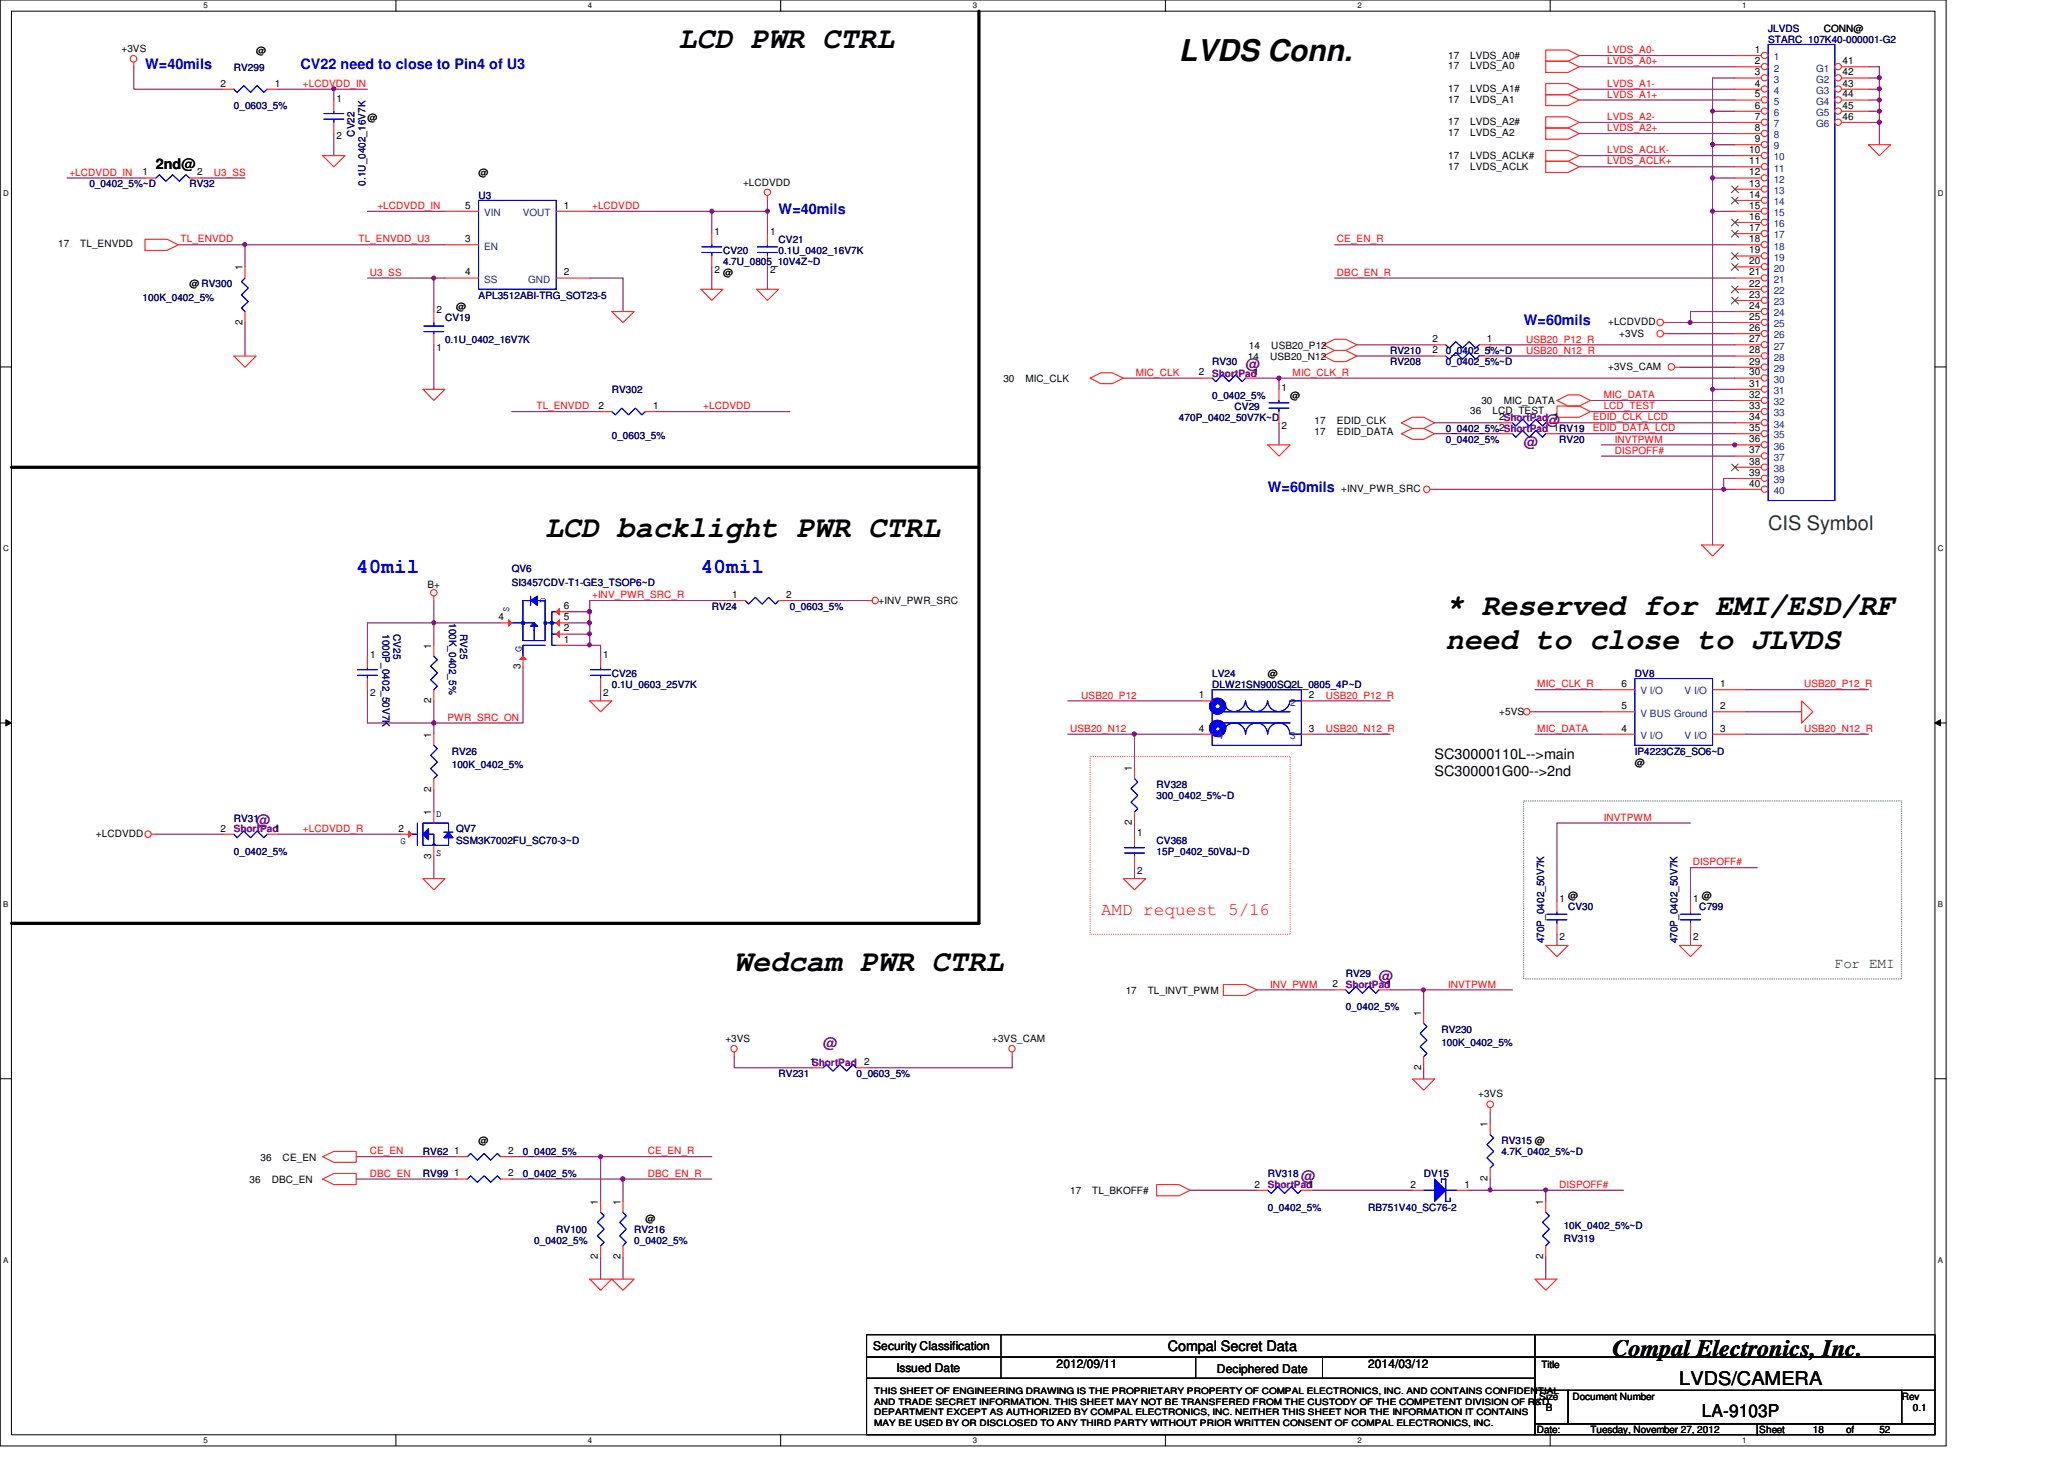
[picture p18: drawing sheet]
<svg xmlns="http://www.w3.org/2000/svg" width="297mm" height="210mm" viewBox="0 0 297 210" stroke-linecap="round" stroke-linejoin="round" font-family="sans-serif">
<defs><g id="words">
<g font-size="4.3">
<text x="97.7" y="6.9">LCD PWR CTRL</text>
<text x="169.7" y="8.8">LVDS Conn.</text>
<text x="78.4" y="77.3">LCD backlight PWR CTRL</text>
<text x="208.1" y="88.5">* Reserved for EMI/ESD/RF</text>
<text x="208.1" y="93.4">need to close to JLVDS</text>
<text x="105.7" y="139.7">Wedcam PWR CTRL</text>
</g>
<text font-size="3.3" x="232.1" y="195.1">Compal Electronics, Inc.</text>
<g font-size="3" fill="#00f">
<text x="51.3" y="82.5">40mil</text>
<text x="100.9" y="82.5">40mil</text>
</g>
<text font-size="2.9" fill="#008000" x="254.5" y="76.2">CIS Symbol</text>
<text font-size="2.7" x="241.7" y="199.3">LVDS/CAMERA</text>
<text font-size="2.5" fill="#f00" x="158.5" y="131.7">AMD request 5/16</text>
<text font-size="2.5" x="244.9" y="203.9">LA-9103P</text>
<g font-size="2.1" fill="#00f">
<text x="20.9" y="9.9">W=40mils</text>
<text x="43.3" y="9.9">CV22 need to close to Pin4 of U3</text>
<text x="112.1" y="30.7">W=40mils</text>
<text x="219.3" y="46.7">W=60mils</text>
<text x="182.5" y="70.7">W=60mils</text>
</g>
<g font-size="2.1">
<text x="22.4" y="24.3">2nd@</text>
<text x="206.5" y="109.1">SC30000110L--&gt;main</text>
<text x="206.5" y="111.6">SC300001G00--&gt;2nd</text>
<text x="168.1" y="194.4">Compal Secret Data</text>
</g>
<g font-size="2.1" fill="#8000ff">
<text x="179.3" y="53.1">@</text>
<text x="219.3" y="64.3">@</text>
<text x="222.5" y="61.1">@</text>
<text x="36.9" y="118.7">@</text>
<text x="198.5" y="141.1">@</text>
<text x="118.4" y="150.7">@</text>
<text x="187.3" y="169.9">@</text>
</g>
<text font-size="2.1" fill="#004000" x="264.1" y="139.2">For EMI</text>
<g font-size="1.7">
<text x="125.7" y="194.3">Security Classification</text>
<text x="129" y="197.3">Issued Date</text>
<text x="152.1" y="196.8">2012/09/11</text>
<text x="175.1" y="197.5">Deciphered Date</text>
<text x="196.9" y="196.8">2014/03/12</text>
</g>
<g font-size="1.4" fill="#000080">
<text x="254.5" y="4.6">JLVDS</text>
<text x="33.7" y="10.2">RV299</text>
<text x="254.5" y="6.2">STARC_107K40-000001-G2</text>
<text x="33.7" y="15.7">0_0603_5%</text>
<text x="51" y="19.7" transform="rotate(-90 51 19.7)">CV22</text>
<text x="12.9" y="27">0_0402_5%~D</text>
<text x="27.3" y="27">RV32</text>
<text x="52.6" y="26.7" transform="rotate(-90 52.6 26.7)">0.1U_0402_16V7K</text>
<text x="68.9" y="28.6">U3</text>
<text x="112.1" y="35">CV21</text>
<text x="104.1" y="36.6">CV20</text>
<text x="104.1" y="38.2">4.7U_0805_10V4Z~D</text>
<text x="112.1" y="36.6">0.1U_0402_16V7K</text>
<text x="20.5" y="43.3">100K_0402_5%</text>
<text x="64" y="46.2">CV19</text>
<text x="68.9" y="43">APL3512ABI-TRG_SOT23-5</text>
<text x="64" y="49.4">0.1U_0402_16V7K</text>
<text x="174.5" y="52.6">RV30</text>
<text x="200.1" y="51">RV210</text>
<text x="200.1" y="52.6">RV208</text>
<text x="208.1" y="51">0_0402_5%~D</text>
<text x="208.1" y="52.6">0_0402_5%~D</text>
<text x="88" y="56.6">RV302</text>
<text x="174.5" y="57.4">0_0402_5%</text>
<text x="177.7" y="59">CV29</text>
<text x="88" y="63.1">0_0603_5%</text>
<text x="169.7" y="60.6">470P_0402_50V7K~D</text>
<text x="208.1" y="63.8">0_0402_5%</text>
<text x="208.1" y="62.2">0_0402_5%2ShortPad 1RV19</text>
<text x="224.4" y="63.8">RV20</text>
<text x="73.7" y="82.3">QV6</text>
<text x="64.6" y="89.6" transform="rotate(90 64.6 89.6)">100K_0402_5%</text>
<text x="73.7" y="84.2">SI3457CDV-T1-GE3_TSOP6~D</text>
<text x="102.4" y="87.8">RV24</text>
<text x="113.7" y="87.8">0_0603_5%</text>
<text x="55" y="91.2" transform="rotate(90 55 91.2)">1000P_0402_50V7K</text>
<text x="56.6" y="91.2" transform="rotate(90 56.6 91.2)">CV25</text>
<text x="66.2" y="91.2" transform="rotate(90 66.2 91.2)">RV25</text>
<text x="88" y="97.4">CV26</text>
<text x="88" y="99">0.1U_0603_25V7K</text>
<text x="174.5" y="97.4">LV24</text>
<text x="174.5" y="99">DLW21SN900SQ2L_0805_4P~D</text>
<text x="235.3" y="97.4">DV8</text>
<text x="65" y="108.6">RV26</text>
<text x="65" y="110.5">100K_0402_5%</text>
<text x="166.5" y="113.4">RV328</text>
<text x="235.3" y="108.6">IP4223CZ6_SO6~D</text>
<text x="33.7" y="118.2">RV31</text>
<text x="65.7" y="119.8">QV7</text>
<text x="166.5" y="115">300_0402_5%~D</text>
<text x="33.7" y="123">0_0402_5%</text>
<text x="65.7" y="121.4">SSM3K7002FU_SC70-3~D</text>
<text x="166.5" y="121.4">CV368</text>
<text x="166.5" y="123">15P_0402_50V8J~D</text>
<text x="225.7" y="131">CV30</text>
<text x="244.6" y="131">C799</text>
<text x="222.2" y="135.7" transform="rotate(-90 222.2 135.7)">470P_0402_50V7K</text>
<text x="241.4" y="135.7" transform="rotate(-90 241.4 135.7)">470P_0402_50V7K</text>
<text x="193.7" y="140.6">RV29</text>
<text x="193.7" y="145.4">0_0402_5%</text>
<text x="207.4" y="148.6">RV230</text>
<text x="112.1" y="155">RV231</text>
<text x="123.3" y="155">0_0603_5%</text>
<text x="207.4" y="150.5">100K_0402_5%</text>
<text x="60.9" y="166.2">RV62</text>
<text x="75.3" y="166.2">0_0402_5%</text>
<text x="216.1" y="164.6">RV315 @</text>
<text x="216.1" y="166.2">4.7K_0402_5%~D</text>
<text x="60.9" y="169.4">RV99</text>
<text x="75.3" y="169.4">0_0402_5%</text>
<text x="182.5" y="169.4">RV318</text>
<text x="204.9" y="169.4">DV15</text>
<text x="76.9" y="179">0_0402_5%</text>
<text x="80" y="177.4">RV100</text>
<text x="91.3" y="177.4">RV216</text>
<text x="91.3" y="179">0_0402_5%</text>
<text x="182.5" y="174.2">0_0402_5%</text>
<text x="196.9" y="174.2">RB751V40_SC76-2</text>
<text x="225" y="178.6">RV319</text>
<text x="225" y="176.7">10K_0402_5%~D</text>
</g>
<g font-size="1.4">
<text x="262.5" y="4.6">CONN@</text>
<text x="17.5" y="7.5">+3VS</text>
<text x="36.9" y="7.7">@</text>
<text x="208.4" y="10">17</text>
<text x="208.4" y="8.4">17</text>
<text x="211.6" y="10">LVDS_A0</text>
<text x="211.6" y="8.4">LVDS_A0#</text>
<text x="252.6" y="7.6">1</text>
<text x="252.6" y="9.2">2</text>
<text x="252.6" y="10.8">3</text>
<text x="265.2" y="9.2">41</text>
<text x="265.2" y="10.8">42</text>
<text x="31.7" y="12.4">2</text>
<text x="39.5" y="12.4">1</text>
<text x="48.4" y="14.6">1</text>
<text x="52.9" y="17.4">@</text>
<text x="208.4" y="18">17</text>
<text x="208.4" y="14.8">17</text>
<text x="208.4" y="13.2">17</text>
<text x="211.6" y="18">LVDS_A2#</text>
<text x="211.6" y="14.8">LVDS_A1</text>
<text x="211.6" y="13.2">LVDS_A1#</text>
<text x="252.6" y="12.4">4</text>
<text x="252.6" y="14">5</text>
<text x="252.6" y="15.6">6</text>
<text x="252.6" y="17.2">7</text>
<text x="265.2" y="12.4">43</text>
<text x="265.2" y="14">44</text>
<text x="265.2" y="15.6">45</text>
<text x="265.2" y="17.2">46</text>
<text x="48.4" y="20.1">2</text>
<text x="208.4" y="19.6">17</text>
<text x="208.4" y="22.8">17</text>
<text x="211.6" y="19.6">LVDS_A2</text>
<text x="211.6" y="22.8">LVDS_ACLK#</text>
<text x="251.8" y="22">10</text>
<text x="251.8" y="23.6">11</text>
<text x="252.6" y="18.8">8</text>
<text x="252.6" y="20.4">9</text>
<text x="20.5" y="25.2">1</text>
<text x="28.4" y="25.2">2</text>
<text x="68.9" y="25.4">@</text>
<text x="106.9" y="26.8">+LCDVDD</text>
<text x="208.4" y="24.4">17</text>
<text x="211.6" y="24.4">LVDS_ACLK</text>
<text x="251.8" y="25.2">12</text>
<text x="251.8" y="26.8">13</text>
<text x="251.8" y="28.4">14</text>
<text x="8.4" y="35.6">17</text>
<text x="11.6" y="35.6">TL_ENVDD</text>
<text x="67" y="30">5</text>
<text x="67" y="34.8">3</text>
<text x="81.1" y="30">1</text>
<text x="102.8" y="33.8">1</text>
<text x="110.8" y="33.8">1</text>
<text x="251.8" y="30">15</text>
<text x="251.8" y="31.6">16</text>
<text x="251.8" y="33.2">17</text>
<text x="251.8" y="34.8">18</text>
<text x="27.3" y="41.4">@ RV300</text>
<text x="34.9" y="38.9" transform="rotate(-90 34.9 38.9)">1</text>
<text x="67" y="39.6">4</text>
<text x="81.1" y="39.6">2</text>
<text x="102.8" y="39.3">2</text>
<text x="104.1" y="39.8">@</text>
<text x="110.8" y="39.3">2</text>
<text x="251.8" y="36.4">19</text>
<text x="251.8" y="38">20</text>
<text x="251.8" y="39.6">21</text>
<text x="251.8" y="41.2">22</text>
<text x="34.9" y="46.7" transform="rotate(-90 34.9 46.7)">2</text>
<text x="62.8" y="45">2</text>
<text x="65.7" y="44.6">@</text>
<text x="231.4" y="46.8">+LCDVDD</text>
<text x="251.8" y="42.8">23</text>
<text x="251.8" y="44.4">24</text>
<text x="251.8" y="46">25</text>
<text x="251.8" y="47.6">26</text>
<text x="62.8" y="50.5">1</text>
<text x="179.6" y="51.8">14</text>
<text x="179.7" y="50.2">14</text>
<text x="182.8" y="51.8">USB20_N12</text>
<text x="183" y="50.2">USB20_P12</text>
<text x="206.2" y="49.2">2</text>
<text x="206.2" y="50.8">2</text>
<text x="214" y="49.2">1</text>
<text x="214" y="50.8">1</text>
<text x="231.4" y="53.2">+3VS_CAM</text>
<text x="233" y="48.4">+3VS</text>
<text x="251.8" y="49.2">27</text>
<text x="251.8" y="50.8">28</text>
<text x="251.8" y="52.5">29</text>
<text x="86.1" y="58.8">2</text>
<text x="94" y="58.8">1</text>
<text x="144.4" y="55">30</text>
<text x="147.6" y="55">MIC_CLK</text>
<text x="172.5" y="54">2</text>
<text x="184.4" y="56.2">1</text>
<text x="185.7" y="57.4">@</text>
<text x="211.6" y="59.6">36</text>
<text x="213.2" y="58.2">30</text>
<text x="214.8" y="59.6">LCD_TEST</text>
<text x="216.4" y="58.2">MIC_DATA</text>
<text x="251.8" y="54">30</text>
<text x="251.8" y="55.6">31</text>
<text x="251.8" y="57.2">32</text>
<text x="251.8" y="58.8">33</text>
<text x="184.4" y="61.7">2</text>
<text x="189.2" y="61">17</text>
<text x="189.2" y="62.7">17</text>
<text x="192.4" y="61">EDID_CLK</text>
<text x="192.4" y="62.7">EDID_DATA</text>
<text x="215.8" y="60.5">2ShortPad 1</text>
<text x="251.8" y="60.5">34</text>
<text x="251.8" y="62">35</text>
<text x="251.8" y="63.6">36</text>
<text x="251.8" y="65.2">37</text>
<text x="193" y="70.8">+INV_PWR_SRC</text>
<text x="251.8" y="66.8">38</text>
<text x="251.8" y="68.5">39</text>
<text x="251.8" y="70">40</text>
<text x="61.5" y="84.6">B+</text>
<text x="71.8" y="89.2">4</text>
<text x="81.1" y="87.6">6</text>
<text x="81.1" y="89.2">5</text>
<text x="105.4" y="86">1</text>
<text x="113.2" y="86">2</text>
<text x="126.4" y="86.8">+INV_PWR_SRC</text>
<text x="53.3" y="94.6">1</text>
<text x="62.1" y="93.3" transform="rotate(-90 62.1 93.3)">1</text>
<text x="81.1" y="90.8">2</text>
<text x="81.1" y="92.5">1</text>
<text x="86.8" y="94.6">1</text>
<text x="53.3" y="100.1">2</text>
<text x="62.1" y="101.1" transform="rotate(-90 62.1 101.1)">2</text>
<text x="74.9" y="96.3" transform="rotate(-90 74.9 96.3)">3</text>
<text x="86.8" y="100.1">2</text>
<text x="172.5" y="100.5">1</text>
<text x="182.5" y="97.4">@</text>
<text x="188.4" y="100.5">2</text>
<text x="233.4" y="98.8">6</text>
<text x="247.6" y="98.8">1</text>
<text x="62.1" y="106.1" transform="rotate(-90 62.1 106.1)">1</text>
<text x="172.5" y="105.2">4</text>
<text x="188.4" y="105.2">3</text>
<text x="215.8" y="102.8">+5VS</text>
<text x="233.4" y="105.2">4</text>
<text x="233.4" y="102">5</text>
<text x="247.6" y="102">2</text>
<text x="247.6" y="105.2">3</text>
<text x="62.1" y="113.9" transform="rotate(-90 62.1 113.9)">2</text>
<text x="162.9" y="110.9" transform="rotate(-90 162.9 110.9)">1</text>
<text x="235.3" y="110.2">@</text>
<text x="31.7" y="119.6">2</text>
<text x="57.4" y="119.6">2</text>
<text x="62.1" y="117.3" transform="rotate(-90 62.1 117.3)">1</text>
<text x="162.9" y="118.7" transform="rotate(-90 162.9 118.7)">2</text>
<text x="13.8" y="120.4">+LCDVDD</text>
<text x="62.1" y="123.5" transform="rotate(-90 62.1 123.5)">3</text>
<text x="163.7" y="120.2">1</text>
<text x="163.7" y="125.7">2</text>
<text x="224.4" y="129.8">1</text>
<text x="225.7" y="129.4">@</text>
<text x="243.7" y="129.8">1</text>
<text x="244.9" y="129.4">@</text>
<text x="224.4" y="135.3">2</text>
<text x="243.7" y="135.3">2</text>
<text x="162" y="143">17</text>
<text x="165.2" y="143">TL_INVT_PWM</text>
<text x="191.8" y="142">2</text>
<text x="104.4" y="149.9">+3VS</text>
<text x="142.8" y="149.9">+3VS_CAM</text>
<text x="204.5" y="146.1" transform="rotate(-90 204.5 146.1)">1</text>
<text x="116.5" y="153.2">1ShortPad</text>
<text x="124.4" y="153.2">2</text>
<text x="204.5" y="153.9" transform="rotate(-90 204.5 153.9)">2</text>
<text x="212.7" y="157.9">+3VS</text>
<text x="37.5" y="167">36</text>
<text x="40.7" y="167">CE_EN</text>
<text x="65.4" y="166">1</text>
<text x="68.9" y="164.6">@</text>
<text x="73.1" y="166">2</text>
<text x="214.1" y="162.1" transform="rotate(-90 214.1 162.1)">1</text>
<text x="35.9" y="170.2">36</text>
<text x="39.1" y="170.2">DBC_EN</text>
<text x="65.4" y="169.2">1</text>
<text x="73.1" y="169.2">2</text>
<text x="86.1" y="173.3" transform="rotate(-90 86.1 173.3)">1</text>
<text x="89.3" y="173.3" transform="rotate(-90 89.3 173.3)">1</text>
<text x="154" y="171.8">17</text>
<text x="157.2" y="171.8">TL_BKOFF#</text>
<text x="180.5" y="170.9">2</text>
<text x="203" y="170.9">2</text>
<text x="210.8" y="170.9">1</text>
<text x="214.1" y="169.9" transform="rotate(-90 214.1 169.9)">2</text>
<text x="222.1" y="173.3" transform="rotate(-90 222.1 173.3)">1</text>
<text x="92.9" y="175.8">@</text>
<text x="86.1" y="181.1" transform="rotate(-90 86.1 181.1)">2</text>
<text x="89.3" y="181.1" transform="rotate(-90 89.3 181.1)">2</text>
<text x="222.1" y="181.1" transform="rotate(-90 222.1 181.1)">2</text>
<text x="221.8" y="196.8">Title</text>
<text x="221.5" y="201.4">Size</text>
<text x="222.5" y="203">B</text>
<text x="226.3" y="201.4">Document Number</text>
<text x="273.7" y="201.4">Rev</text>
<text x="275.3" y="203">0.1</text>
<text x="221.2" y="206.2">Date:</text>
<text x="228.9" y="206.2">Tuesday, November 27, 2012</text>
<text x="253.2" y="206.2">Sheet</text>
<text x="260.9" y="206.2">18</text>
<text x="265.7" y="206.2">of</text>
<text x="270.5" y="206.2">52</text>
</g>
<g font-size="1.4" fill="#f00">
<text x="231.3" y="7.7">LVDS_A0-</text>
<text x="231.3" y="9.3">LVDS_A0+</text>
<text x="43.6" y="12.5">+LCDVDD_IN</text>
<text x="231.3" y="17.3">LVDS_A2-</text>
<text x="231.3" y="12.5">LVDS_A1-</text>
<text x="231.3" y="14.1">LVDS_A1+</text>
<text x="231.3" y="23.7">LVDS_ACLK+</text>
<text x="231.3" y="18.9">LVDS_A2+</text>
<text x="231.3" y="22.1">LVDS_ACLK-</text>
<text x="10" y="25.3">+LCDVDD_IN</text>
<text x="30.8" y="25.3">U3_SS</text>
<text x="26" y="34.9">TL_ENVDD</text>
<text x="51.6" y="34.9">TL_ENVDD_U3</text>
<text x="54.3" y="30.1">+LCDVDD_IN</text>
<text x="85.2" y="30.1">+LCDVDD</text>
<text x="192.4" y="34.9">CE_EN_R</text>
<text x="53.2" y="39.7">U3_SS</text>
<text x="192.4" y="39.7">DBC_EN_R</text>
<text x="219.6" y="49.3">USB20_P12_R</text>
<text x="219.6" y="50.9">USB20_N12_R</text>
<text x="77.2" y="58.9">TL_ENVDD</text>
<text x="101.2" y="58.9">+LCDVDD</text>
<text x="163.4" y="54.1">MIC_CLK</text>
<text x="186" y="54.1">MIC_CLK_R</text>
<text x="230.8" y="57.3">MIC_DATA</text>
<text x="230.8" y="58.9">LCD_TEST</text>
<text x="229.2" y="60.5">EDID_CLK_LCD</text>
<text x="229.2" y="62.1">EDID_DATA_LCD</text>
<text x="232.4" y="65.3">DISPOFF#</text>
<text x="232.4" y="63.7">INVTPWM</text>
<text x="85.2" y="86.1">+INV_PWR_SRC_R</text>
<text x="155.6" y="100.5">USB20_P12</text>
<text x="190.8" y="100.5">USB20_P12_R</text>
<text x="221.2" y="98.9">MIC_CLK_R</text>
<text x="259.6" y="98.9">USB20_P12_R</text>
<text x="64.4" y="103.7">PWR_SRC_ON</text>
<text x="154" y="105.3">USB20_N12</text>
<text x="190.8" y="105.3">USB20_N12_R</text>
<text x="221.2" y="105.3">MIC_DATA</text>
<text x="259.6" y="105.3">USB20_N12_R</text>
<text x="43.6" y="119.7">+LCDVDD_R</text>
<text x="230.8" y="118.1">INVTPWM</text>
<text x="243.6" y="124.5">DISPOFF#</text>
<text x="182.8" y="142.1">INV_PWM</text>
<text x="208.4" y="142.1">INVTPWM</text>
<text x="53.2" y="166.1">CE_EN</text>
<text x="93.2" y="166.1">CE_EN_R</text>
<text x="53.2" y="169.3">DBC_EN</text>
<text x="93.2" y="169.3">DBC_EN_R</text>
<text x="224.4" y="170.9">DISPOFF#</text>
</g>
<g font-size="1.4" fill="#004080">
<text x="255.3" y="8.7">1</text>
<text x="255.3" y="10.3">2</text>
<text x="255.3" y="11.9">3</text>
<text x="261.4" y="10.3">G1</text>
<text x="261.4" y="11.9">G2</text>
<text x="255.3" y="13.5">4</text>
<text x="255.3" y="15.1">5</text>
<text x="255.3" y="16.7">6</text>
<text x="261.4" y="13.5">G3</text>
<text x="261.4" y="15.1">G4</text>
<text x="261.4" y="16.7">G5</text>
<text x="255.3" y="18.3">7</text>
<text x="255.3" y="19.9">8</text>
<text x="255.3" y="21.5">9</text>
<text x="255.3" y="23.1">10</text>
<text x="261.4" y="18.3">G6</text>
<text x="255.3" y="24.7">11</text>
<text x="255.3" y="26.3">12</text>
<text x="255.3" y="27.9">13</text>
<text x="255.3" y="29.5">14</text>
<text x="69.7" y="31.1">VIN</text>
<text x="69.7" y="35.9">EN</text>
<text x="75.2" y="31.1">VOUT</text>
<text x="255.3" y="31.1">15</text>
<text x="255.3" y="32.7">16</text>
<text x="255.3" y="34.3">17</text>
<text x="255.3" y="35.9">18</text>
<text x="69.7" y="40.7">SS</text>
<text x="76" y="40.7">GND</text>
<text x="255.3" y="37.5">19</text>
<text x="255.3" y="39.1">20</text>
<text x="255.3" y="40.7">21</text>
<text x="255.3" y="42.3">22</text>
<text x="255.3" y="43.9">23</text>
<text x="255.3" y="45.5">24</text>
<text x="255.3" y="47.1">25</text>
<text x="255.3" y="48.7">26</text>
<text x="255.3" y="50.3">27</text>
<text x="255.3" y="51.9">28</text>
<text x="255.3" y="53.5">29</text>
<text x="255.3" y="55.1">30</text>
<text x="255.3" y="56.7">31</text>
<text x="255.3" y="58.3">32</text>
<text x="255.3" y="59.9">33</text>
<text x="255.3" y="61.5">34</text>
<text x="255.3" y="63.1">35</text>
<text x="255.3" y="64.7">36</text>
<text x="255.3" y="66.3">37</text>
<text x="255.3" y="67.9">38</text>
<text x="255.3" y="69.5">39</text>
<text x="255.3" y="71.1">40</text>
<text x="175.3" y="101.5">1</text>
<text x="185.7" y="101.5">2</text>
<text x="236.1" y="99.9">V I/O</text>
<text x="242.4" y="99.9">V I/O</text>
<text x="175.3" y="106.3">4</text>
<text x="185.7" y="106.3">3</text>
<text x="236.1" y="106.3">V I/O</text>
<text x="236.1" y="103.1">V BUS Ground</text>
<text x="242.4" y="106.3">V I/O</text>
</g>
<g font-size="1.4" fill="#8000ff">
<text x="174.5" y="54.2">ShortPad1</text>
<text x="33.7" y="119.8">ShortPad1</text>
<text x="193.7" y="142.2">ShortPad1</text>
<text x="182.5" y="171">ShortPad1</text>
</g>
<g font-size="1.4" fill="#00f">
<text x="73.3" y="88" transform="rotate(-90 73.3 88)">S</text>
<text x="78.6" y="86.7" transform="rotate(-90 78.6 86.7)">D</text>
<text x="75.1" y="93.8" transform="rotate(-90 75.1 93.8)">G</text>
<text x="62.8" y="117.5">D</text>
<text x="57.7" y="121.4">G</text>
<text x="62.8" y="123.1">S</text>
</g>
<g font-size="1.3">
<text x="125.8" y="200.6">THIS SHEET OF ENGINEERING DRAWING IS THE PROPRIETARY PROPERTY OF COMPAL ELECTRONICS, INC. AND CONTAINS CONFIDENTIAL</text>
<text x="125.8" y="202.1">AND TRADE SECRET INFORMATION. THIS SHEET MAY NOT BE TRANSFERED FROM THE CUSTODY OF THE COMPETENT DIVISION OF R&amp;D</text>
<text x="125.8" y="203.6">DEPARTMENT EXCEPT AS AUTHORIZED BY COMPAL ELECTRONICS, INC. NEITHER THIS SHEET NOR THE INFORMATION IT CONTAINS</text>
<text x="125.8" y="205.1">MAY BE USED BY OR DISCLOSED TO ANY THIRD PARTY WITHOUT PRIOR WRITTEN CONSENT OF COMPAL ELECTRONICS, INC.</text>
</g>
<g font-size="1.1">
<text x="29.3" y="1.1">5</text>
<text x="84.6" y="1.1">4</text>
<text x="140" y="1.1">3</text>
<text x="195.4" y="1.1">2</text>
<text x="250.7" y="1.1">1</text>
<text x=".5" y="28.2">D</text>
<text x="278.9" y="28.2">D</text>
<text x=".5" y="79.3">C</text>
<text x="278.9" y="79.3">C</text>
<text x=".5" y="130.6">B</text>
<text x="278.9" y="130.6">B</text>
<text x=".5" y="181.7">A</text>
<text x="278.9" y="181.7">A</text>
<text x="29.3" y="207.6">5</text>
<text x="84.6" y="207.6">4</text>
<text x="140" y="207.6">3</text>
<text x="195.4" y="207.6">2</text>
<text x="250.7" y="207.6">1</text>
</g>
</g></defs>
<path d="M0 0h280.1v208h-280.1zM1.6 1.6h276.9v204.8h-276.9z" fill="none" stroke="#000" stroke-width=".14"/>
<g fill="#fff">
<path d="M29.3 .2h.6v1.2h-.6z"/>
<path d="M29.3 206.6h.6v1.2h-.6z"/>
</g>
<path d="M57 0v1.6M57 206.4v1.6" fill="none" stroke="#000" stroke-width=".14"/>
<g fill="#fff">
<path d="M84.6 .2h.6v1.2h-.6z"/>
<path d="M84.6 206.6h.6v1.2h-.6z"/>
</g>
<path d="M112.3 0v1.6M112.3 206.4v1.6" fill="none" stroke="#000" stroke-width=".14"/>
<g fill="#fff">
<path d="M140 .2h.6v1.2h-.6z"/>
<path d="M140 206.6h.6v1.2h-.6z"/>
</g>
<path d="M167.7 0v1.6M167.7 206.4v1.6" fill="none" stroke="#000" stroke-width=".14"/>
<g fill="#fff">
<path d="M195.4 .2h.6v1.2h-.6z"/>
<path d="M195.4 206.6h.6v1.2h-.6z"/>
</g>
<path d="M223.1 0v1.6M223.1 206.4v1.6" fill="none" stroke="#000" stroke-width=".14"/>
<g fill="#fff">
<path d="M250.7 .2h.6v1.2h-.6z"/>
<path d="M250.7 206.6h.6v1.2h-.6z"/>
<path d="M.5 27.2h.7v1.2h-.7z"/>
<path d="M278.9 27.2h.8v1.2h-.8z"/>
<path d="M.5 78.4h.7v1.1h-.7z"/>
<path d="M278.9 78.4h.8v1.1h-.8z"/>
</g>
<path d="M0 52.8h1.6M278.5 52.8h1.6" fill="none" stroke="#000" stroke-width=".14"/>
<g fill="#fff">
<path d="M.5 129.6h.7v1.2h-.7z"/>
<path d="M278.9 129.6h.7v1.2h-.7z"/>
</g>
<path d="M0 104h1.6M.8 103.5l.8 .5-.8 .4zM278.5 104h1.6M278.5 104l.8-.5v.9z" fill="none" stroke="#000" stroke-width=".14"/>
<path d="M.8 103.5l.8 .5-.8 .4zM278.5 104l.8-.5v.9z" fill="#000"/>
<g fill="#fff">
<path d="M.5 180.8h.7v1.1h-.7z"/>
<path d="M278.9 180.8h.7v1.1h-.7z"/>
</g>
<path d="M0 155.2h1.6M278.5 155.2h1.6" fill="none" stroke="#000" stroke-width=".14"/>
<path d="M219.3 115.2h54.4v25.6h-54.4z" fill="none" stroke="#004000" stroke-width=".14" stroke-dasharray="0 .3"/>
<path d="M140.9 1.6v131.2h-139.3M1.6 67.2h139.3" fill="none" stroke="#000" stroke-width=".47"/>
<path d="M156.9 108.8h28.8v25.6h-28.8z" fill="none" stroke="#f00" stroke-width=".14" stroke-dasharray="0 .3"/>
<path d="M52.9 89.6h9.5M84.9 88v1.6M84.9 92.8h1.5M52.9 104h9.5M243.3 118.4h-19.2v11.2M224.1 134.4v1.6M243.3 134.4v1.6M252.9 124.8h-9.6v4.8M204.9 153.6v1.6" fill="none" stroke="#800040" stroke-width=".14"/>
<circle cx="84.8" cy="88" r=".3" fill="#f0f"/>
<circle cx="84.8" cy="88" r=".3" fill="none" stroke="#f0f" stroke-width=".14"/>
<path d="M84.9 91.2v1.6" fill="none" stroke="#800040" stroke-width=".14"/>
<circle cx="84.8" cy="92.8" r=".3" fill="#f0f"/>
<circle cx="84.8" cy="92.8" r=".3" fill="none" stroke="#f0f" stroke-width=".14"/>
<circle cx="84.8" cy="91.2" r=".3" fill="#f0f"/>
<circle cx="84.8" cy="91.2" r=".3" fill="none" stroke="#f0f" stroke-width=".14"/>
<path d="M52.9 89.6v4.8M62.4 89.6v3.2M84.9 86.4v1.6M86.4 92.8v1.6M62.4 100.8v4.8M62.4 113.6v3.2M22.4 120h9.6M40 120h17.7" fill="none" stroke="#800040" stroke-width=".14"/>
<circle cx="62.4" cy="104" r=".3" fill="#f0f"/>
<circle cx="62.4" cy="104" r=".3" fill="none" stroke="#f0f" stroke-width=".14"/>
<path d="M81.7 89.6h3.2M81.7 91.2h3.2M81.7 88h3.2" fill="none" stroke="#800040" stroke-width=".14"/>
<circle cx="84.8" cy="88" r=".3" fill="#f0f"/>
<circle cx="84.8" cy="88" r=".3" fill="none" stroke="#f0f" stroke-width=".14"/>
<path d="M113.7 86.4h11.2M62.4 104h12.9" fill="none" stroke="#800040" stroke-width=".14"/>
<circle cx="62.4" cy="104" r=".3" fill="#f0f"/>
<circle cx="62.4" cy="104" r=".3" fill="none" stroke="#f0f" stroke-width=".14"/>
<path d="M62.4 86.4v3.2M75.3 96v8M84.9 89.6v1.6" fill="none" stroke="#800040" stroke-width=".14"/>
<circle cx="84.8" cy="89.6" r=".31" fill="#f0f"/>
<circle cx="84.8" cy="89.6" r=".31" fill="none" stroke="#f0f" stroke-width=".14"/>
<path d="M52.9 99.2v4.8M62.4 89.6h9.6M84.9 86.4h20.8" fill="none" stroke="#800040" stroke-width=".14"/>
<circle cx="62.4" cy="89.6" r=".31" fill="#f0f"/>
<circle cx="62.4" cy="89.6" r=".31" fill="none" stroke="#f0f" stroke-width=".14"/>
<path d="M62.4 123.2v3.2M180.9 142.4h11.2M204.9 142.4h12.8" fill="none" stroke="#800040" stroke-width=".14"/>
<circle cx="204.8" cy="142.4" r=".3" fill="#f0f"/>
<circle cx="204.8" cy="142.4" r=".3" fill="none" stroke="#f0f" stroke-width=".14"/>
<path d="M249.7 68.8h-1.6v1.6h1.6M200.1 142.4h4.8v3.2" fill="none" stroke="#800040" stroke-width=".14"/>
<circle cx="248.1" cy="70.4" r=".3" fill="#f0f"/>
<circle cx="248.1" cy="70.4" r=".3" fill="none" stroke="#f0f" stroke-width=".14"/>
<path d="M246.5 20.8v4.8" fill="none" stroke="#800040" stroke-width=".14"/>
<circle cx="246.5" cy="20.8" r=".3" fill="#f0f"/>
<circle cx="246.5" cy="20.8" r=".3" fill="none" stroke="#f0f" stroke-width=".14"/>
<path d="M227.3 8h22.4M227.3 19.2h22.4M268.9 9.6h1.6v1.6M270.5 17.6v3.2M227.3 24h22.4M246.5 20.8h3.2M249.7 25.6h-3.2v4.8" fill="none" stroke="#800040" stroke-width=".14"/>
<circle cx="246.5" cy="25.6" r=".31" fill="#f0f"/>
<circle cx="246.5" cy="25.6" r=".31" fill="none" stroke="#f0f" stroke-width=".14"/>
<path d="M227.3 9.6h22.4M270.5 11.2v1.6M227.3 22.4h22.4" fill="none" stroke="#800040" stroke-width=".14"/>
<circle cx="270.5" cy="11.2" r=".3" fill="#f0f"/>
<circle cx="270.5" cy="11.2" r=".3" fill="none" stroke="#f0f" stroke-width=".14"/>
<path d="M227.3 17.6h22.4M246.5 16v4.8M268.9 11.2h1.6" fill="none" stroke="#800040" stroke-width=".14"/>
<circle cx="246.5" cy="16" r=".3" fill="#f0f"/>
<circle cx="246.5" cy="16" r=".3" fill="none" stroke="#f0f" stroke-width=".14"/>
<path d="M246.5 30.4v25.6" fill="none" stroke="#800040" stroke-width=".14"/>
<circle cx="246.5" cy="30.4" r=".3" fill="#f0f"/>
<circle cx="246.5" cy="30.4" r=".3" fill="none" stroke="#f0f" stroke-width=".14"/>
<path d="M227.3 12.8h22.4M227.3 14.4h22.4M249.7 11.2h-3.2v4.8h3.2M268.9 12.8h1.6v1.6h-1.6M246.5 30.4h3.2" fill="none" stroke="#800040" stroke-width=".14"/>
<circle cx="270.5" cy="12.8" r=".3" fill="#f0f"/>
<circle cx="270.5" cy="12.8" r=".3" fill="none" stroke="#f0f" stroke-width=".14"/>
<path d="M268.9 16h1.6" fill="none" stroke="#800040" stroke-width=".14"/>
<circle cx="270.5" cy="16" r=".3" fill="#f0f"/>
<circle cx="270.5" cy="16" r=".3" fill="none" stroke="#f0f" stroke-width=".14"/>
<path d="M270.5 14.4v1.6" fill="none" stroke="#800040" stroke-width=".14"/>
<circle cx="270.5" cy="14.4" r=".3" fill="#f0f"/>
<circle cx="270.5" cy="14.4" r=".3" fill="none" stroke="#f0f" stroke-width=".14"/>
<path d="M171.3 171.2h9.6M222.5 171.2v1.6M222.5 180.8v3.2" fill="none" stroke="#800040" stroke-width=".14"/>
<circle cx="222.5" cy="171.2" r=".3" fill="#f0f"/>
<circle cx="222.5" cy="171.2" r=".3" fill="none" stroke="#f0f" stroke-width=".14"/>
<path d="M214.5 171.2h8" fill="none" stroke="#800040" stroke-width=".14"/>
<circle cx="214.5" cy="171.2" r=".3" fill="#f0f"/>
<circle cx="214.5" cy="171.2" r=".3" fill="none" stroke="#f0f" stroke-width=".14"/>
<path d="M268.9 17.6h1.6M188.9 171.2h14.4M214.5 160v1.6M214.5 169.6v1.6M222.5 171.2h11.2" fill="none" stroke="#800040" stroke-width=".14"/>
<circle cx="270.5" cy="17.6" r=".31" fill="#f0f"/>
<circle cx="270.5" cy="17.6" r=".31" fill="none" stroke="#f0f" stroke-width=".14"/>
<path d="M270.5 16v1.6M246.5 56v22.4M206.5 70.4h41.6M81.7 92.8h3.2M86.4 99.2v1.6M211.3 171.2h3.2" fill="none" stroke="#800040" stroke-width=".14"/>
<circle cx="246.5" cy="56" r=".3" fill="#f0f"/>
<circle cx="246.5" cy="56" r=".3" fill="none" stroke="#f0f" stroke-width=".14"/>
<path d="M243.3 46.4h6.4" fill="none" stroke="#800040" stroke-width=".14"/>
<circle cx="243.2" cy="46.4" r=".3" fill="#f0f"/>
<circle cx="243.2" cy="46.4" r=".3" fill="none" stroke="#f0f" stroke-width=".14"/>
<path d="M184.1 54.4h65.6M195.3 49.6h11.2M195.3 51.2h11.2M214.5 49.6h35.2M214.5 51.2h35.2M240.1 48h9.6M241.7 52.8h8M249.7 44.8h-6.4v1.6h-3.2" fill="none" stroke="#800040" stroke-width=".14"/>
<circle cx="184.1" cy="54.4" r=".3" fill="#f0f"/>
<circle cx="184.1" cy="54.4" r=".3" fill="none" stroke="#f0f" stroke-width=".14"/>
<path d="M161.7 54.4h11.2M180.9 54.4h3.2v1.6M228.9 57.6h20.8M228.9 59.2h20.8M246.5 56h3.2M184.1 60.8v3.2M206.5 62.4h9.6M206.5 60.8h9.6M224.1 60.8h25.6M224.1 62.4h25.6M230.5 65.6h19.2M230.5 64h19.2" fill="none" stroke="#800040" stroke-width=".14"/>
<circle cx="249.7" cy="64" r=".31" fill="#f0f"/>
<circle cx="249.7" cy="64" r=".31" fill="none" stroke="#f0f" stroke-width=".14"/>
<path d="M25.7 35.2h9.6v3.2M35.3 46.4v4.8M62.4 49.6v6.4M64 40h-1.6v4.8M220.9 99.2h9.6M251.3 99.2h17.6M220.9 102.4h9.6M220.9 105.6h9.6M251.3 105.6h17.6M251.3 102.4h8" fill="none" stroke="#800040" stroke-width=".14"/>
<circle cx="62.4" cy="40" r=".3" fill="#f0f"/>
<circle cx="62.4" cy="40" r=".3" fill="none" stroke="#f0f" stroke-width=".14"/>
<path d="M102.4 30.4h8" fill="none" stroke="#800040" stroke-width=".14"/>
<circle cx="110.4" cy="30.4" r=".3" fill="#f0f"/>
<circle cx="110.4" cy="30.4" r=".3" fill="none" stroke="#f0f" stroke-width=".14"/>
<circle cx="102.4" cy="30.4" r=".3" fill="#f0f"/>
<circle cx="102.4" cy="30.4" r=".3" fill="none" stroke="#f0f" stroke-width=".14"/>
<path d="M19.3 9.6v3.2h12.7M48 12.8h4.9M84.9 30.4h17.5v3.2M102.4 38.4v3.2M110.4 28.8v4.8M110.4 38.4v3.2M192.1 35.2h57.6M84.9 40h4.8v4.8M192.1 40h57.6M153.7 100.8h19.2M163.3 105.6v4.8" fill="none" stroke="#800040" stroke-width=".14"/>
<circle cx="163.2" cy="105.6" r=".31" fill="#f0f"/>
<circle cx="163.2" cy="105.6" r=".31" fill="none" stroke="#f0f" stroke-width=".14"/>
<path d="M153.7 105.6h19.2M163.3 118.4v1.6M188.9 105.6h11.2M188.9 100.8h11.2M163.3 124.8v1.6M105.7 152v1.6h11.2M145.7 152v1.6h-20.8M51.3 166.4h14.4M51.3 169.6h14.4M89.7 169.6h12.7" fill="none" stroke="#800040" stroke-width=".14"/>
<circle cx="89.6" cy="169.6" r=".32" fill="#f0f"/>
<circle cx="89.6" cy="169.6" r=".32" fill="none" stroke="#f0f" stroke-width=".14"/>
<path d="M86.4 166.4h16" fill="none" stroke="#800040" stroke-width=".14"/>
<circle cx="86.4" cy="166.4" r=".3" fill="#f0f"/>
<circle cx="86.4" cy="166.4" r=".3" fill="none" stroke="#f0f" stroke-width=".14"/>
<path d="M48 12.8v1.6M73.7 59.2h12.7M94.4 59.2h19.3M73.7 169.6h16v3.2M73.7 166.4h12.7v6.4M86.4 180.8v3.2M89.7 180.8v3.2" fill="none" stroke="#800040" stroke-width=".14"/>
<circle cx="48" cy="12.8" r=".3" fill="#f0f"/>
<circle cx="48" cy="12.8" r=".3" fill="none" stroke="#f0f" stroke-width=".14"/>
<path d="M40 12.8h8M48 19.2v3.2M35.3 35.2h28.7" fill="none" stroke="#800040" stroke-width=".14"/>
<circle cx="35.2" cy="35.2" r=".3" fill="#f0f"/>
<circle cx="35.2" cy="35.2" r=".3" fill="none" stroke="#f0f" stroke-width=".14"/>
<path d="M9.6 25.6h11.3M28.9 25.6h6.4M52.9 30.4h11.1M52.9 40h9.5" fill="none" stroke="#800040" stroke-width=".14"/>
<g fill="none" stroke="#f00" stroke-width=".14">
<path d="M19.3 9v.6M222.5 18.4h3.2l1.6 .8-1.6 .8h-3.2zM222.5 8.8h3.2l1.6 .8-1.6 .8h-3.2zM222.5 16.8h3.2l1.6 .8-1.6 .8h-3.2zM222.5 7.2h3.2l1.6 .8-1.6 .8h-3.2zM222.5 13.6h3.2l1.6 .8-1.6 .8h-3.2zM222.5 12h3.2l1.6 .8-1.6 .8h-3.2zM20.9 34.4h3.1l1.7 .8-1.7 .8h-3.1zM46.4 22.4h3.3l-1.7 1.6zM110.4 28.2v.6M110.4 33.6v1.6M110.4 36.8v1.6"/>
<path d="M222.5 23.2h3.2l1.6 .8-1.6 .8h-3.2zM222.5 21.6h3.2l1.6 .8-1.6 .8h-3.2zM268.9 20.8h3.2l-1.6 1.6zM33.7 51.2h3.2l-1.6 1.6zM60.9 56h3.1l-1.6 1.6zM88 44.8h3.3l-1.6 1.6zM100.9 41.6h3.2l-1.7 1.6zM108.9 41.6h3.2l-1.7 1.6zM156.9 54.4l1.5-.8h1.7l1.6 .8-1.6 .8h-1.7zM190.5 49.6l1.6-.8h1.6l1.6 .8-1.6 .8h-1.6zM190.5 51.2l1.6-.8h1.6l1.6 .8-1.6 .8h-1.6zM224.1 57.6l1.6-.8h1.6l1.6 .8-1.6 .8h-1.6z"/>
<path d="M224.1 58.4h3.2l1.6 .8-1.6 .8h-3.2zM239.4 48h.7M239.4 46.4h.7M241 52.8h.7M182.5 64h3.2l-1.6 1.6zM201.7 60.8l1.6-.8h1.6l1.6 .8-1.6 .8h-1.6zM201.7 62.4l1.6-.8h1.6l1.6 .8-1.6 .8h-1.6zM205.8 70.4h.7M216.1 62.4h1.6M222.5 62.4h1.6M244.9 78.4h3.2l-1.6 1.6zM62.4 85.8v.6"/>
<path d="M124.9 86.4h.6M84.9 100.8h3.1l-1.6 1.6zM163.3 110.4v1.6M163.3 116.8v1.6M220.2 102.4h.7M259.3 100.8l1.6 1.6-1.6 1.6zM21.8 120h.6M60.9 126.4h3.1l-1.6 1.6zM161.7 126.4h3.2l-1.6 1.6zM222.5 136h3.2l-1.6 1.6zM241.7 136h3.2l-1.6 1.6zM105.7 151.4v.6"/>
<path d="M145.7 151.4v.6M176.1 141.6h3.2l1.6 .8-1.6 .8h-3.2zM203.3 155.2h3.2l-1.6 1.6zM214.5 159.4v.6M46.4 166.4l1.6-.7h3.3v1.5h-3.3zM46.4 169.6l1.6-.8h3.3v1.6h-3.3zM166.5 170.4h3.2l1.6 .8-1.6 .8h-3.2zM222.5 172.8v1.6M222.5 179.2v1.6M84.9 184h3.1l-1.6 1.6zM88 184h3.3l-1.6 1.6zM220.9 184h3.2l-1.6 1.6z"/>
<circle cx="19.2" cy="8.5" r=".47"/>
<circle cx="110.4" cy="27.7" r=".46"/>
<circle cx="238.9" cy="46.4" r=".47"/>
<circle cx="238.9" cy="48" r=".47"/>
<circle cx="240.5" cy="52.8" r=".47"/>
<circle cx="205.3" cy="70.4" r=".46"/>
<circle cx="62.4" cy="85.3" r=".46"/>
<circle cx="125.9" cy="86.4" r=".46"/>
<circle cx="219.7" cy="102.4" r=".46"/>
<circle cx="21.3" cy="120" r=".46"/>
<circle cx="105.6" cy="150.9" r=".46"/>
<circle cx="145.6" cy="150.9" r=".46"/>
<circle cx="214.4" cy="158.9" r=".47"/>
</g>
<g fill="none" stroke="#000" stroke-width=".14">
<path d="M124.7 192h96.2v3.2h-96.2zM124.7 195.2h96.2v3.1h-96.2zM124.7 198.3h96.2v8.1h-96.2zM144.1 192v6.3M172.1 195.2v3.1M190.3 195.2v3.1M220.9 192h57.6v3.2h-57.6zM220.9 195.2h57.6v4.8h-57.6zM220.9 200h4.8v4.9h-4.8zM220.9 204.9h32v1.5h-32zM225.7 200h48v4.9h-48zM252.9 204.9h25.6v1.5h-25.6z"/>
<path d="M273.7 200h4.8v4.9h-4.8z"/>
</g>
<path d="M109 36.3h2.9M109 35.5h2.9M110.4 35.2v.3M110.4 36.3v.5M217.7 62.4l.4 .5 1-1 1 1 .9-1 1 1 .5-.5M163.3 112l.4 .5-.9 1 .9 .9-.9 1 .9 .9-.4 .5M222.5 174.4l.5 .5-1 1 1 .9-1 1 1 .9-.5 .5" fill="none" stroke="#00f" stroke-width=".14"/>
<path d="M60.9 120l.8-.8v1.6z" fill="#00f"/>
<path d="M60.9 120l.8-.8v1.6z" fill="none" stroke="#00f" stroke-width=".14"/>
<path d="M64.6 119.7l.6 .8h-1.3z" fill="#00f"/>
<path d="M60.1 118.4v3.2M63.9 119.7h1.3M64.6 119.7v-1.3h-3.7v3.2h1.5v-1.6h-.7M64.6 119.7l.6 .8h-1.3zM59.3 120h.8M64.6 120.5v1.1h-2.2h.2v-.1h-.3v.1" fill="none" stroke="#00f" stroke-width=".14"/>
<path d="M60.9 120l.8-.8v1.6z" fill="#00f"/>
<path d="M60.9 120l.8-.8v1.6z" fill="none" stroke="#00f" stroke-width=".14"/>
<path d="M64.6 119.7l.6 .8h-1.3z" fill="#00f"/>
<path d="M60.1 118.4v3.2M63.9 119.7h1.3M64.6 119.7v-1.3h-3.7v3.2h1.5v-1.6h-.7M64.6 119.7l.6 .8h-1.3zM59.3 120h.8M64.6 120.5v1.1h-2.2h.2v-.1h-.3v.1" fill="none" stroke="#00f" stroke-width=".14"/>
<path d="M58.8 119.5l.5 .5-.5 .5z" fill="#f00"/>
<g fill="none" stroke="#f00" stroke-width=".14">
<path d="M48 14.4v1.6M48 17.6v1.6M64 30.4h4.9M64 35.2h4.9M80 30.4h4.9M62.4 48v1.6M62.4 44.8v1.6M64 40h4.9M80 40h4.9M86.4 59.2h1.6M92.9 59.2h1.5M172.9 54.4h1.6"/>
<path d="M179.3 54.4h1.6M206.5 49.6h1.6M206.5 51.2h1.6M212.9 49.6h1.6M212.9 51.2h1.6M216.1 60.8h1.6M222.5 60.8h1.6M105.7 86.4h1.6M112.1 86.4h1.6M230.5 99.2h4.8M246.5 99.2h4.8M58.8 119.5l.5 .5-.5 .5z"/>
<path d="M62.4 116.8v1.6M62.4 105.6v1.6M62.4 112v1.6M230.5 105.6h4.8M230.5 102.4h4.8M246.5 105.6h4.8M246.5 102.4h4.8M32 120h1.7M38.4 120h1.6M57.7 120h1.6M62.4 121.6v1.6M243.3 129.6v1.6"/>
<path d="M243.3 132.8v1.6M65.7 166.4h1.6M65.7 169.6h1.6M72 166.4h1.7M72 169.6h1.7M86.4 172.8v1.6M86.4 179.2v1.6M89.7 172.8v1.6M89.7 179.2v1.6M180.9 171.2h1.6M187.3 171.2h1.6M214.5 161.6v1.6"/>
<path d="M214.5 168v1.6"/>
</g>
<g fill="none" stroke="#00f" stroke-width=".14">
<path d="M46.6 17.1h2.9M46.6 16.3h2.9M48 16v.3M48 17.1v.5M68.9 28.8h11.1v12.8h-11.1zM61 46.9h2.9M61 47.7h2.9M62.4 47.7v.3M62.4 46.4v.5M88 59.2l.6 .5 .9-1 1 1 .9-1 1 1 .5-.5M174.5 54.4l.5 .5 .9-1 1 1 .9-1 1 1 .5-.5M208.1 49.6l.5 .5 .9-1 1 1 1-1 .9 1 .5-.5"/>
<path d="M208.1 51.2l.5 .5 .9-1 1 1 1-1 .9 1 .5-.5M217.7 60.8l.4 .5 1-1 1 1 .9-1 1 1 .5-.5M107.3 86.4l.4 .5 1-1 1 1 .9-1 1 1 .5-.5M235.3 97.6h11.2v9.6h-11.2zM62.4 107.2l.5 .5-.9 1 .9 .9-.9 1 .9 .9-.5 .5M33.7 120l.4 .5 1-1 1 1 .9-1 1 1 .4-.5M241.8 132.3h2.9M241.8 131.5h2.9M243.3 131.2v.3M243.3 132.3v.5M67.3 166.4l.4-.5 1 1 1-1 .9 1 1-1 .4 .5M67.3 169.6l.4-.4 1 .9 1-.9 .9 .9 1-.9 .4 .4"/>
<path d="M86.4 174.4l.5 .5-.9 1 .9 .9-.9 1 .9 .9-.5 .5M89.7 174.4l.4 .5-.9 1 .9 .9-.9 1 .9 .9-.4 .5M182.5 171.2l.5 .5 .9-1 1 1 .9-1 1 1 .5-.5M214.5 163.2l.5 .5-1 1 1 1-1 .9 1 1-.5 .4"/>
</g>
<path d="M76.4 86.4l.9-.6v1.3z" fill="#00f"/>
<g fill="none" stroke="#00f" stroke-width=".14">
<path d="M73.7 89.6h3.2v1.1M75.1 89.5h.3v.3h-.3zM75.6 86.4h.6h-.9v5.8h3.1v-5.8h-1.1M76.2 86.4h.2M76.4 85.8v1.3M76.4 86.4l.9-.6v1.3zM76.9 90.6v1.6M76.9 92.8h.1M78.3 89.5h.3v.3h-.3zM78.4 92.8h-3.1v1.6M78.4 89.6h1.6M79.2 89.5h.4v.3h-.4z"/>
<path d="M79.4 91.2v1.6h.6M80 88h-.6v3.2h.6"/>
</g>
<path d="M76.4 90.1l.5-.5 .4 .5z" fill="#00f"/>
<path d="M76.4 90.1l.5-.5 .4 .5z" fill="none" stroke="#00f" stroke-width=".14"/>
<path d="M76.4 86.4l.9-.6v1.3z" fill="#00f"/>
<g fill="none" stroke="#00f" stroke-width=".14">
<path d="M73.7 89.6h3.2v1.1M75.1 89.5h.3v.3h-.3zM75.6 86.4h.6h-.9v5.8h3.1v-5.8h-1.1M76.2 86.4h.2M76.4 85.8v1.3M76.4 86.4l.9-.6v1.3zM76.9 90.6v1.6M76.9 92.8h.1M78.3 89.5h.3v.3h-.3zM78.4 92.8h-3.1v1.6M78.4 89.6h1.6M79.2 89.5h.4v.3h-.4z"/>
<path d="M79.4 91.2v1.6h.6M80 88h-.6v3.2h.6"/>
</g>
<path d="M76.4 90.1l.5-.5 .4 .5z" fill="#00f"/>
<path d="M76.4 90.1l.5-.5 .4 .5z" fill="none" stroke="#00f" stroke-width=".14"/>
<path d="M74.8 94.9l.5-.5 .4 .5z" fill="#f00"/>
<path d="M74.8 94.9l.5-.5 .4 .5zM75.3 94.4v1.6" fill="none" stroke="#f00" stroke-width=".14"/>
<path d="M80 88l.5-.5v1z" fill="#f00"/>
<path d="M80 88l.5-.5v1zM80 88h1.7" fill="none" stroke="#f00" stroke-width=".14"/>
<path d="M80 91.2l.5-.4v.9z" fill="#f00"/>
<path d="M80 91.2l.5-.4v.9zM80 91.2h1.7" fill="none" stroke="#f00" stroke-width=".14"/>
<path d="M73.2 89.2l.5 .4-.5 .5z" fill="#f00"/>
<path d="M72 89.6h1.7M73.2 89.2l.5 .4-.5 .5z" fill="none" stroke="#f00" stroke-width=".14"/>
<path d="M80 89.6l.5-.4v.9z" fill="#f00"/>
<g fill="none" stroke="#f00" stroke-width=".14">
<path d="M32 12.8h1.7M38.4 12.8h1.6M20.9 25.6h1.5M27.3 25.6h1.6M35.3 38.4v1.6M102.4 33.6v1.6M102.4 36.8v1.6M35.3 44.8v1.6M184.1 56v1.6M184.1 59.2v1.6M80 89.6l.5-.4v.9zM80 89.6h1.7"/>
<path d="M80 92.8h1.7M86.4 94.4v1.6M86.4 97.6v1.6M116.9 153.6h1.5M123.3 153.6h1.6M192.1 142.4h1.6M198.5 142.4h1.6"/>
</g>
<g fill="none" stroke="#00f" stroke-width=".14">
<path d="M33.7 12.8l.4 .5 1-1 1 1 .9-1 1 1 .4-.5M22.4 25.6l.5-.5 1 1 .9-1 1 1 1-1 .5 .5M101 36.3h2.9M101 35.5h2.9M102.4 35.2v.3M102.4 36.3v.5M35.3 40l-.5 .5 .9 .9-.9 1 .9 1-.9 .9 .5 .5M182.6 58.7h2.9M182.6 58h2.9M184.1 57.6v.4M184.1 58.7v.5M85 97.2h2.9"/>
<path d="M85 96.4h2.9M86.4 96v.4M86.4 97.2v.4M174.5 100.8h1.6a1.59 1.59 0 0 0 1.5 1.6 1.59 1.59 0 0 0 1.6-1.6M174.5 105.6h1.6a1.59 1.59 0 0 1 1.5-1.6 1.59 1.59 0 0 1 1.6 1.6M176.1 102.4h9.6M176.1 104h9.6M179.3 100.8a1.57 1.57 0 0 0 1.5 1.6 1.57 1.57 0 0 0 1.6-1.6M182.4 105.6a1.57 1.57 0 0 0-1.6-1.6 1.57 1.57 0 0 0-1.5 1.6M182.5 100.8a1.59 1.59 0 0 0 1.5 1.6 1.59 1.59 0 0 0 1.6-1.6M185.6 105.6a1.59 1.59 0 0 0-1.6-1.6 1.59 1.59 0 0 0-1.5 1.6M185.7 100.8h1.6"/>
<path d="M185.7 105.6h1.6M118.4 153.6l.6-.4 .9 .9 1-.9 .9 .9 1-.9 .5 .4M193.7 142.4l.4 .5 1-1 1 1 .9-1 1 1 .5-.5"/>
</g>
<circle cx="175.2" cy="101.6" r=".77" fill="#fff"/>
<circle cx="175.2" cy="101.6" r=".77" fill="#00f"/>
<circle cx="175.2" cy="101.6" r=".77" fill="none" stroke="#00f" stroke-width=".93"/>
<circle cx="175.2" cy="104.8" r=".78" fill="#fff"/>
<circle cx="175.2" cy="104.8" r=".78" fill="#00f"/>
<circle cx="175.2" cy="104.8" r=".78" fill="none" stroke="#00f" stroke-width=".93"/>
<path d="M174.5 99.2h12.8v8h-12.8zM174.5 100.8h1.6a1.59 1.59 0 0 0 1.5 1.6 1.59 1.59 0 0 0 1.6-1.6M174.5 105.6h1.6a1.59 1.59 0 0 1 1.5-1.6 1.59 1.59 0 0 1 1.6 1.6M176.1 102.4h9.6M176.1 104h9.6M179.3 100.8a1.57 1.57 0 0 0 1.5 1.6 1.57 1.57 0 0 0 1.6-1.6M182.4 105.6a1.57 1.57 0 0 0-1.6-1.6 1.57 1.57 0 0 0-1.5 1.6M182.5 100.8a1.59 1.59 0 0 0 1.5 1.6 1.59 1.59 0 0 0 1.6-1.6M185.6 105.6a1.59 1.59 0 0 0-1.6-1.6 1.59 1.59 0 0 0-1.5 1.6M185.7 100.8h1.6M185.7 105.6h1.6" fill="none" stroke="#00f" stroke-width=".14"/>
<circle cx="175.2" cy="101.6" r=".77" fill="#fff"/>
<circle cx="175.2" cy="101.6" r=".77" fill="#00f"/>
<circle cx="175.2" cy="101.6" r=".77" fill="none" stroke="#00f" stroke-width=".93"/>
<circle cx="175.2" cy="104.8" r=".78" fill="#fff"/>
<circle cx="175.2" cy="104.8" r=".78" fill="#00f"/>
<circle cx="175.2" cy="104.8" r=".78" fill="none" stroke="#00f" stroke-width=".93"/>
<path d="M174.5 99.2h12.8v8h-12.8zM222.6 132.3h2.9M222.6 131.5h2.9M224.1 131.2v.3M224.1 132.3v.5" fill="none" stroke="#00f" stroke-width=".14"/>
<path d="M172.9 100.8h1.6M172.9 105.6h1.6M187.3 100.8h1.6M187.3 105.6h1.6M224.1 129.6v1.6M224.1 132.8v1.6" fill="none" stroke="#f00" stroke-width=".14"/>
<path d="M206.5 169.6l1.6 1.6-1.6 1.6z" fill="#00f"/>
<path d="M204.9 171.2h1.6M206.5 169.6l1.6 1.6-1.6 1.6zM207.4 170.1v-.5h.7v3.2h.6v-.5M208.1 171.2h1.6" fill="none" stroke="#00f" stroke-width=".14"/>
<path d="M206.5 169.6l1.6 1.6-1.6 1.6z" fill="#00f"/>
<g fill="none" stroke="#00f" stroke-width=".14">
<path d="M254.5 6.4h9.6v65.6h-9.6zM51.4 97.2h2.9M51.4 96.4h2.9M52.9 96v.4M52.9 97.2v.4M62.4 94.4l.5 .5-.9 .9 .9 1-.9 1 .9 .9-.5 .5M161.8 122.7h2.9M161.8 122h2.9M163.3 121.6v.4M163.3 122.7v.5M204.9 147.2l.5 .5-1 1 1 .9-1 1 1 1-.5 .4M204.9 171.2h1.6"/>
<path d="M206.5 169.6l1.6 1.6-1.6 1.6zM207.4 170.1v-.5h.7v3.2h.6v-.5M208.1 171.2h1.6"/>
</g>
<path d="M52.9 94.4v1.6M52.9 97.6v1.6M62.4 92.8v1.6M62.4 99.2v1.6M163.3 120v1.6M163.3 123.2v1.6M204.9 145.6v1.6M204.9 152v1.6M203.3 171.2h1.6M209.7 171.2h1.6" fill="none" stroke="#f00" stroke-width=".14"/>
<circle cx="254" cy="8" r=".46" fill="#fff"/>
<g fill="none" stroke="#f00" stroke-width=".14">
<path d="M249.7 8h3.8"/>
<circle cx="254" cy="8" r=".46"/>
</g>
<circle cx="254" cy="9.6" r=".46" fill="#fff"/>
<g fill="none" stroke="#f00" stroke-width=".14">
<path d="M249.7 9.6h3.8"/>
<circle cx="254" cy="9.6" r=".46"/>
</g>
<circle cx="254" cy="11.2" r=".46" fill="#fff"/>
<g fill="none" stroke="#f00" stroke-width=".14">
<path d="M249.7 11.2h3.8"/>
<circle cx="254" cy="11.2" r=".46"/>
</g>
<circle cx="254" cy="12.8" r=".46" fill="#fff"/>
<g fill="none" stroke="#f00" stroke-width=".14">
<path d="M249.7 12.8h3.8"/>
<circle cx="254" cy="12.8" r=".46"/>
</g>
<circle cx="254" cy="14.4" r=".46" fill="#fff"/>
<g fill="none" stroke="#f00" stroke-width=".14">
<path d="M249.7 14.4h3.8"/>
<circle cx="254" cy="14.4" r=".46"/>
</g>
<circle cx="254" cy="16" r=".46" fill="#fff"/>
<g fill="none" stroke="#f00" stroke-width=".14">
<path d="M249.7 16h3.8"/>
<circle cx="254" cy="16" r=".46"/>
</g>
<circle cx="254" cy="17.6" r=".46" fill="#fff"/>
<g fill="none" stroke="#f00" stroke-width=".14">
<path d="M249.7 17.6h3.8"/>
<circle cx="254" cy="17.6" r=".46"/>
</g>
<circle cx="254" cy="19.2" r=".46" fill="#fff"/>
<g fill="none" stroke="#f00" stroke-width=".14">
<path d="M249.7 19.2h3.8"/>
<circle cx="254" cy="19.2" r=".46"/>
</g>
<circle cx="254" cy="20.8" r=".46" fill="#fff"/>
<g fill="none" stroke="#f00" stroke-width=".14">
<path d="M249.7 20.8h3.8"/>
<circle cx="254" cy="20.8" r=".46"/>
</g>
<circle cx="254" cy="22.4" r=".46" fill="#fff"/>
<g fill="none" stroke="#f00" stroke-width=".14">
<path d="M249.7 22.4h3.8"/>
<circle cx="254" cy="22.4" r=".46"/>
</g>
<circle cx="254" cy="24" r=".46" fill="#fff"/>
<g fill="none" stroke="#f00" stroke-width=".14">
<path d="M249.7 24h3.8"/>
<circle cx="254" cy="24" r=".46"/>
</g>
<circle cx="254" cy="25.6" r=".46" fill="#fff"/>
<g fill="none" stroke="#f00" stroke-width=".14">
<path d="M249.7 25.6h3.8"/>
<circle cx="254" cy="25.6" r=".46"/>
</g>
<circle cx="254" cy="27.2" r=".46" fill="#fff"/>
<g fill="none" stroke="#f00" stroke-width=".14">
<path d="M249.7 27.2h3.8"/>
<circle cx="254" cy="27.2" r=".46"/>
</g>
<path d="M249.2 26.8l1 .9M250.1 26.8l-.9 .9" fill="none" stroke="#804000" stroke-width=".14"/>
<circle cx="254" cy="28.8" r=".46" fill="#fff"/>
<g fill="none" stroke="#f00" stroke-width=".14">
<path d="M249.7 28.8h3.8"/>
<circle cx="254" cy="28.8" r=".46"/>
</g>
<path d="M249.2 28.4l1 .9M250.1 28.4l-.9 .9" fill="none" stroke="#804000" stroke-width=".14"/>
<circle cx="254" cy="30.4" r=".46" fill="#fff"/>
<g fill="none" stroke="#f00" stroke-width=".14">
<path d="M249.7 30.4h3.8"/>
<circle cx="254" cy="30.4" r=".46"/>
</g>
<circle cx="254" cy="32" r=".46" fill="#fff"/>
<g fill="none" stroke="#f00" stroke-width=".14">
<path d="M249.7 32h3.8"/>
<circle cx="254" cy="32" r=".46"/>
</g>
<path d="M249.2 31.5l1 1M250.1 31.5l-.9 1" fill="none" stroke="#804000" stroke-width=".14"/>
<circle cx="254" cy="33.6" r=".46" fill="#fff"/>
<g fill="none" stroke="#f00" stroke-width=".14">
<path d="M249.7 33.6h3.8"/>
<circle cx="254" cy="33.6" r=".46"/>
</g>
<path d="M249.2 33.1l1 1M250.1 33.1l-.9 1" fill="none" stroke="#804000" stroke-width=".14"/>
<circle cx="254" cy="35.2" r=".46" fill="#fff"/>
<g fill="none" stroke="#f00" stroke-width=".14">
<path d="M249.7 35.2h3.8"/>
<circle cx="254" cy="35.2" r=".46"/>
</g>
<circle cx="254" cy="36.8" r=".46" fill="#fff"/>
<g fill="none" stroke="#f00" stroke-width=".14">
<path d="M249.7 36.8h3.8"/>
<circle cx="254" cy="36.8" r=".46"/>
</g>
<path d="M249.2 36.4l1 .9M250.1 36.4l-.9 .9" fill="none" stroke="#804000" stroke-width=".14"/>
<circle cx="254" cy="38.4" r=".46" fill="#fff"/>
<g fill="none" stroke="#f00" stroke-width=".14">
<path d="M249.7 38.4h3.8"/>
<circle cx="254" cy="38.4" r=".46"/>
</g>
<path d="M249.2 37.9l1 1M250.1 37.9l-.9 1" fill="none" stroke="#804000" stroke-width=".14"/>
<circle cx="254" cy="40" r=".46" fill="#fff"/>
<g fill="none" stroke="#f00" stroke-width=".14">
<path d="M249.7 40h3.8"/>
<circle cx="254" cy="40" r=".46"/>
</g>
<circle cx="254" cy="41.6" r=".46" fill="#fff"/>
<g fill="none" stroke="#f00" stroke-width=".14">
<path d="M249.7 41.6h3.8"/>
<circle cx="254" cy="41.6" r=".46"/>
</g>
<path d="M249.2 41.1l1 1M250.1 41.1l-.9 1" fill="none" stroke="#804000" stroke-width=".14"/>
<circle cx="254" cy="43.2" r=".46" fill="#fff"/>
<g fill="none" stroke="#f00" stroke-width=".14">
<path d="M249.7 43.2h3.8"/>
<circle cx="254" cy="43.2" r=".46"/>
</g>
<path d="M249.2 42.8l1 .9M250.1 42.8l-.9 .9" fill="none" stroke="#804000" stroke-width=".14"/>
<circle cx="254" cy="44.8" r=".46" fill="#fff"/>
<g fill="none" stroke="#f00" stroke-width=".14">
<path d="M249.7 44.8h3.8"/>
<circle cx="254" cy="44.8" r=".46"/>
</g>
<circle cx="254" cy="46.4" r=".46" fill="#fff"/>
<g fill="none" stroke="#f00" stroke-width=".14">
<path d="M249.7 46.4h3.8"/>
<circle cx="254" cy="46.4" r=".46"/>
</g>
<circle cx="254" cy="48" r=".46" fill="#fff"/>
<g fill="none" stroke="#f00" stroke-width=".14">
<path d="M249.7 48h3.8"/>
<circle cx="254" cy="48" r=".46"/>
</g>
<circle cx="254" cy="49.6" r=".46" fill="#fff"/>
<g fill="none" stroke="#f00" stroke-width=".14">
<path d="M249.7 49.6h3.8"/>
<circle cx="254" cy="49.6" r=".46"/>
</g>
<circle cx="254" cy="51.2" r=".46" fill="#fff"/>
<g fill="none" stroke="#f00" stroke-width=".14">
<path d="M249.7 51.2h3.8"/>
<circle cx="254" cy="51.2" r=".46"/>
</g>
<circle cx="254" cy="52.8" r=".46" fill="#fff"/>
<g fill="none" stroke="#f00" stroke-width=".14">
<path d="M249.7 52.8h3.8"/>
<circle cx="254" cy="52.8" r=".46"/>
</g>
<circle cx="254" cy="54.4" r=".46" fill="#fff"/>
<g fill="none" stroke="#f00" stroke-width=".14">
<path d="M249.7 54.4h3.8"/>
<circle cx="254" cy="54.4" r=".46"/>
</g>
<circle cx="254" cy="56" r=".46" fill="#fff"/>
<g fill="none" stroke="#f00" stroke-width=".14">
<path d="M249.7 56h3.8"/>
<circle cx="254" cy="56" r=".46"/>
</g>
<circle cx="254" cy="57.6" r=".46" fill="#fff"/>
<g fill="none" stroke="#f00" stroke-width=".14">
<path d="M249.7 57.6h3.8"/>
<circle cx="254" cy="57.6" r=".46"/>
</g>
<circle cx="254" cy="59.2" r=".46" fill="#fff"/>
<g fill="none" stroke="#f00" stroke-width=".14">
<path d="M249.7 59.2h3.8"/>
<circle cx="254" cy="59.2" r=".46"/>
</g>
<circle cx="254" cy="60.8" r=".46" fill="#fff"/>
<g fill="none" stroke="#f00" stroke-width=".14">
<path d="M249.7 60.8h3.8"/>
<circle cx="254" cy="60.8" r=".46"/>
</g>
<circle cx="254" cy="62.4" r=".46" fill="#fff"/>
<g fill="none" stroke="#f00" stroke-width=".14">
<path d="M249.7 62.4h3.8"/>
<circle cx="254" cy="62.4" r=".46"/>
</g>
<circle cx="254" cy="64" r=".46" fill="#fff"/>
<g fill="none" stroke="#f00" stroke-width=".14">
<path d="M249.7 64h3.8"/>
<circle cx="254" cy="64" r=".46"/>
</g>
<circle cx="254" cy="65.6" r=".46" fill="#fff"/>
<g fill="none" stroke="#f00" stroke-width=".14">
<path d="M249.7 65.6h3.8"/>
<circle cx="254" cy="65.6" r=".46"/>
</g>
<circle cx="254" cy="67.2" r=".46" fill="#fff"/>
<g fill="none" stroke="#f00" stroke-width=".14">
<path d="M249.7 67.2h3.8"/>
<circle cx="254" cy="67.2" r=".46"/>
</g>
<path d="M249.2 66.8l1 .9M250.1 66.8l-.9 .9" fill="none" stroke="#804000" stroke-width=".14"/>
<circle cx="254" cy="68.8" r=".46" fill="#fff"/>
<g fill="none" stroke="#f00" stroke-width=".14">
<path d="M249.7 68.8h3.8"/>
<circle cx="254" cy="68.8" r=".46"/>
</g>
<circle cx="254" cy="70.4" r=".46" fill="#fff"/>
<g fill="none" stroke="#f00" stroke-width=".14">
<path d="M249.7 70.4h3.8"/>
<circle cx="254" cy="70.4" r=".46"/>
</g>
<circle cx="264.5" cy="9.6" r=".46" fill="#fff"/>
<g fill="none" stroke="#f00" stroke-width=".14">
<path d="M265 9.6h3.9"/>
<circle cx="264.5" cy="9.6" r=".46"/>
</g>
<circle cx="264.5" cy="11.2" r=".46" fill="#fff"/>
<g fill="none" stroke="#f00" stroke-width=".14">
<path d="M265 11.2h3.9"/>
<circle cx="264.5" cy="11.2" r=".46"/>
</g>
<circle cx="264.5" cy="12.8" r=".46" fill="#fff"/>
<g fill="none" stroke="#f00" stroke-width=".14">
<path d="M265 12.8h3.9"/>
<circle cx="264.5" cy="12.8" r=".46"/>
</g>
<circle cx="264.5" cy="14.4" r=".46" fill="#fff"/>
<g fill="none" stroke="#f00" stroke-width=".14">
<path d="M265 14.4h3.9"/>
<circle cx="264.5" cy="14.4" r=".46"/>
</g>
<circle cx="264.5" cy="16" r=".46" fill="#fff"/>
<g fill="none" stroke="#f00" stroke-width=".14">
<path d="M265 16h3.9"/>
<circle cx="264.5" cy="16" r=".46"/>
</g>
<circle cx="264.5" cy="17.6" r=".46" fill="#fff"/>
<g fill="none" stroke="#f00" stroke-width=".14">
<path d="M265 17.6h3.9"/>
<circle cx="264.5" cy="17.6" r=".46"/>
</g>
<circle cx="84.8" cy="88" r=".3" fill="#f0f"/>
<circle cx="84.8" cy="88" r=".3" fill="none" stroke="#f0f" stroke-width=".14"/>
<circle cx="84.8" cy="92.8" r=".3" fill="#f0f"/>
<circle cx="84.8" cy="92.8" r=".3" fill="none" stroke="#f0f" stroke-width=".14"/>
<circle cx="84.8" cy="91.2" r=".3" fill="#f0f"/>
<circle cx="84.8" cy="91.2" r=".3" fill="none" stroke="#f0f" stroke-width=".14"/>
<circle cx="62.4" cy="104" r=".3" fill="#f0f"/>
<circle cx="62.4" cy="104" r=".3" fill="none" stroke="#f0f" stroke-width=".14"/>
<circle cx="84.8" cy="88" r=".3" fill="#f0f"/>
<circle cx="84.8" cy="88" r=".3" fill="none" stroke="#f0f" stroke-width=".14"/>
<circle cx="62.4" cy="104" r=".3" fill="#f0f"/>
<circle cx="62.4" cy="104" r=".3" fill="none" stroke="#f0f" stroke-width=".14"/>
<circle cx="84.8" cy="89.6" r=".31" fill="#f0f"/>
<circle cx="84.8" cy="89.6" r=".31" fill="none" stroke="#f0f" stroke-width=".14"/>
<circle cx="62.4" cy="89.6" r=".31" fill="#f0f"/>
<circle cx="62.4" cy="89.6" r=".31" fill="none" stroke="#f0f" stroke-width=".14"/>
<circle cx="204.8" cy="142.4" r=".3" fill="#f0f"/>
<circle cx="204.8" cy="142.4" r=".3" fill="none" stroke="#f0f" stroke-width=".14"/>
<circle cx="248.1" cy="70.4" r=".3" fill="#f0f"/>
<circle cx="248.1" cy="70.4" r=".3" fill="none" stroke="#f0f" stroke-width=".14"/>
<circle cx="246.5" cy="20.8" r=".3" fill="#f0f"/>
<circle cx="246.5" cy="20.8" r=".3" fill="none" stroke="#f0f" stroke-width=".14"/>
<circle cx="246.5" cy="25.6" r=".31" fill="#f0f"/>
<circle cx="246.5" cy="25.6" r=".31" fill="none" stroke="#f0f" stroke-width=".14"/>
<circle cx="270.5" cy="11.2" r=".3" fill="#f0f"/>
<circle cx="270.5" cy="11.2" r=".3" fill="none" stroke="#f0f" stroke-width=".14"/>
<circle cx="246.5" cy="16" r=".3" fill="#f0f"/>
<circle cx="246.5" cy="16" r=".3" fill="none" stroke="#f0f" stroke-width=".14"/>
<circle cx="246.5" cy="30.4" r=".3" fill="#f0f"/>
<circle cx="246.5" cy="30.4" r=".3" fill="none" stroke="#f0f" stroke-width=".14"/>
<circle cx="270.5" cy="12.8" r=".3" fill="#f0f"/>
<circle cx="270.5" cy="12.8" r=".3" fill="none" stroke="#f0f" stroke-width=".14"/>
<circle cx="270.5" cy="16" r=".3" fill="#f0f"/>
<circle cx="270.5" cy="16" r=".3" fill="none" stroke="#f0f" stroke-width=".14"/>
<circle cx="270.5" cy="14.4" r=".3" fill="#f0f"/>
<circle cx="270.5" cy="14.4" r=".3" fill="none" stroke="#f0f" stroke-width=".14"/>
<circle cx="222.5" cy="171.2" r=".3" fill="#f0f"/>
<circle cx="222.5" cy="171.2" r=".3" fill="none" stroke="#f0f" stroke-width=".14"/>
<circle cx="214.5" cy="171.2" r=".3" fill="#f0f"/>
<circle cx="214.5" cy="171.2" r=".3" fill="none" stroke="#f0f" stroke-width=".14"/>
<circle cx="270.5" cy="17.6" r=".31" fill="#f0f"/>
<circle cx="270.5" cy="17.6" r=".31" fill="none" stroke="#f0f" stroke-width=".14"/>
<circle cx="246.5" cy="56" r=".3" fill="#f0f"/>
<circle cx="246.5" cy="56" r=".3" fill="none" stroke="#f0f" stroke-width=".14"/>
<circle cx="243.2" cy="46.4" r=".3" fill="#f0f"/>
<circle cx="243.2" cy="46.4" r=".3" fill="none" stroke="#f0f" stroke-width=".14"/>
<circle cx="184.1" cy="54.4" r=".3" fill="#f0f"/>
<circle cx="184.1" cy="54.4" r=".3" fill="none" stroke="#f0f" stroke-width=".14"/>
<circle cx="249.7" cy="64" r=".31" fill="#f0f"/>
<circle cx="249.7" cy="64" r=".31" fill="none" stroke="#f0f" stroke-width=".14"/>
<circle cx="62.4" cy="40" r=".3" fill="#f0f"/>
<circle cx="62.4" cy="40" r=".3" fill="none" stroke="#f0f" stroke-width=".14"/>
<circle cx="110.4" cy="30.4" r=".3" fill="#f0f"/>
<circle cx="110.4" cy="30.4" r=".3" fill="none" stroke="#f0f" stroke-width=".14"/>
<circle cx="102.4" cy="30.4" r=".3" fill="#f0f"/>
<circle cx="102.4" cy="30.4" r=".3" fill="none" stroke="#f0f" stroke-width=".14"/>
<circle cx="163.2" cy="105.6" r=".31" fill="#f0f"/>
<circle cx="163.2" cy="105.6" r=".31" fill="none" stroke="#f0f" stroke-width=".14"/>
<circle cx="89.6" cy="169.6" r=".32" fill="#f0f"/>
<circle cx="89.6" cy="169.6" r=".32" fill="none" stroke="#f0f" stroke-width=".14"/>
<circle cx="86.4" cy="166.4" r=".3" fill="#f0f"/>
<circle cx="86.4" cy="166.4" r=".3" fill="none" stroke="#f0f" stroke-width=".14"/>
<circle cx="48" cy="12.8" r=".3" fill="#f0f"/>
<circle cx="48" cy="12.8" r=".3" fill="none" stroke="#f0f" stroke-width=".14"/>
<circle cx="35.2" cy="35.2" r=".3" fill="#f0f"/>
<circle cx="35.2" cy="35.2" r=".3" fill="none" stroke="#f0f" stroke-width=".14"/>
<use href="#words"/>
</svg>
